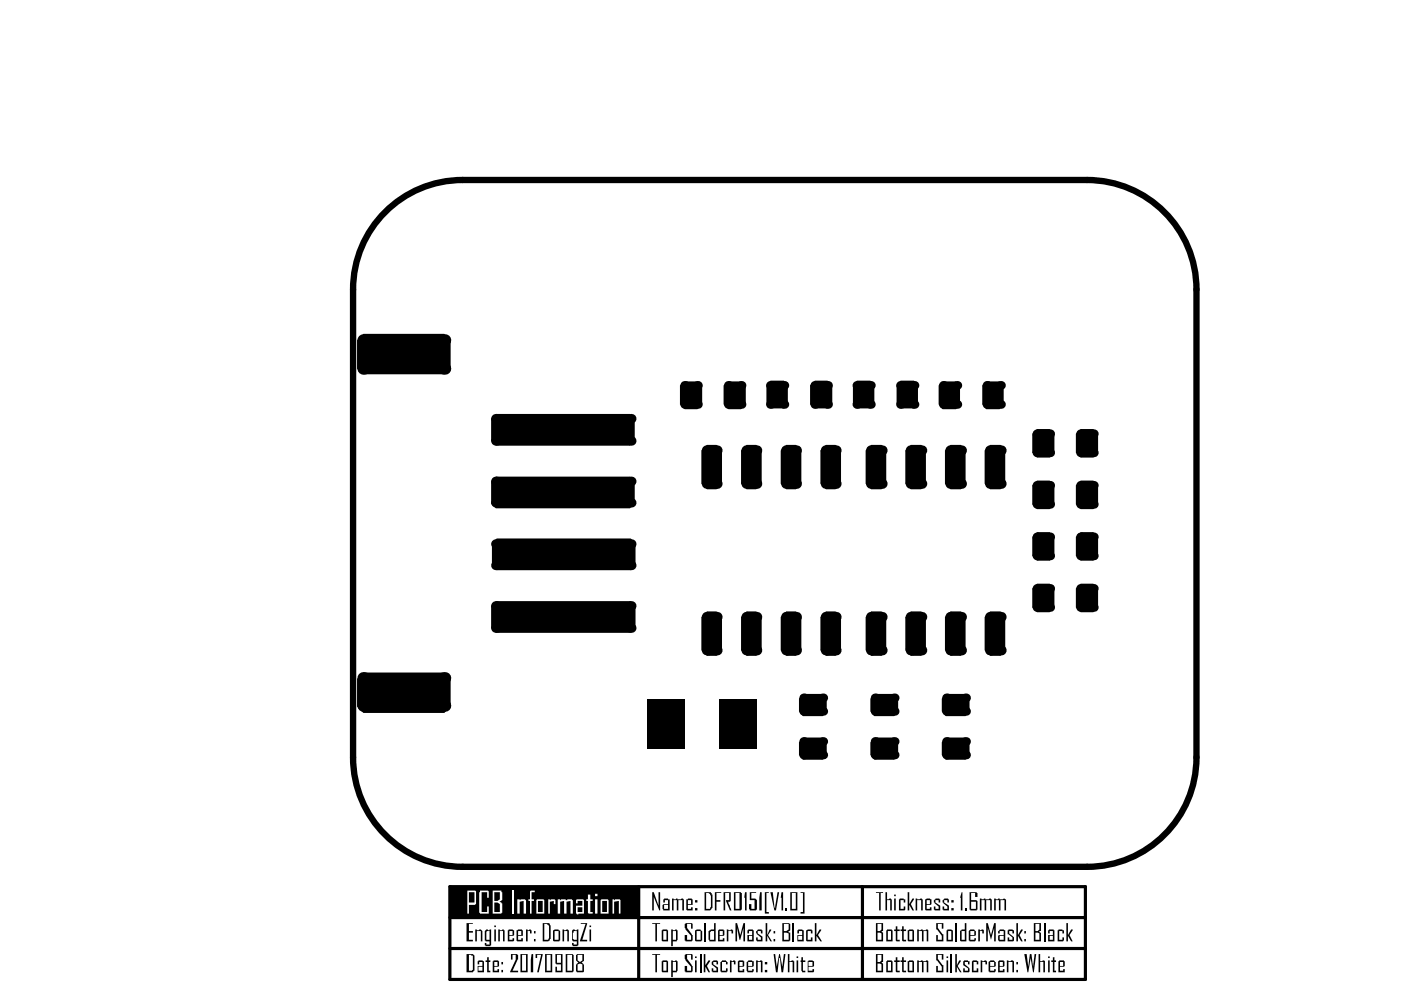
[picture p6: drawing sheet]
<svg xmlns="http://www.w3.org/2000/svg" width="297mm" height="210mm" viewBox="0 0 297 210" stroke-linecap="round" stroke-linejoin="round" font-family="sans-serif">
<path d="M81.7 45a23.1 23.1 0 0 1 16.4-6.8h132.4a23.2 23.2 0 0 1 23.2 23.2v99.2a23.2 23.2 0 0 1-23.2 23.2h-132.4a23.2 23.2 0 0 1-23.2-23.2v-99.2a23.1 23.1 0 0 1 6.8-16.4z" fill="none" stroke="#000" stroke-width="1.3"/>
<path d="M95.4 188h134.7v19.7h-134.7zM95.4 194.5h134.7M135.4 188v19.7M182.9 188v19.7M95.4 201.1h134.7" fill="none" stroke="#000" stroke-width=".67"/>
<g fill="#000">
<path d="M98.9 195.7h1.4v.2h-.9v1.5h.9v.3h-.9v1.6h.9v.3h-1.4zM100.8 197.1h.3v.1l.8-.1 .4 .3v2.2h-.4v-2.2h-.8v2.2h-.3zM105.6 197.1h.4v.1l.8-.1v.1h.2v2.4h-.3v-2.2h-.7v2.2h-.4zM111.5 197.1h.4v.1l.6-.1v.1h.2v.7h-.3v-.5h-.5v2.2h-.4zM119.3 197.1h.3v.1l.8-.1v.1h.2v2.4h-.3v-2.2h-.7v2.2h-.3zM123.1 195.7h1.4l-1 3.6h1v.3h-1.5l1.1-3.7h-1zM138.3 189.2h.3l1 2.8v-2.8h.4v3.8h-.2l-1.2-2.8v2.8h-.3zM138.3 195.7h1.7v.2h-.7v3.7h-.4v-3.7h-.6zM142.5 190.5h.3v.2h.5v-.2h.2a1.1 1.1 0 0 0 1.2 0l.3 .2v2.3h-.3v-2.2h-.9v2.2h-.3v-2.2h-.7v2.2h-.3zM145.2 195.9h.1v-.2h1.4l.2 .2v1h-.4v-1h-.8v.8l1 1.5h.2v1.2h-.2v.2h-1.4v-.2h-.1v-1.2h.5v1.1h.8v-.9l-1.3-1.7zM151.6 189.2h1.3v.1h-1v1.5h.8v.4h-.8v1.8h-.3zM153.4 189.2h1.5v1.8l-.1 .2h-.4v.3l.7 1.5h-.3l-.9-2v-.2h.7v-1.5h-.8v3.7h-.4z"/>
<path d="M154.1 197.1h.3v.1l.9-.1v.1h.1v.7h-.3v-.5h-.7v2.2h-.3zM155.9 195.7h.4l.6 2.7 .7-2.7h.4v3.9h-.4v-2.9l-.7 2.6h-.1l-.5-2.6v2.9h-.4zM158 189.2h.3v3.8h-.3v-2.7h-.2zM159 189.2h1.3v.1h-1v1.2h.8l.4 .3v2.1h-.2v.1h-1.3l-.2-.3v-1h.5v1h.7v-1.9h-1zM161.2 189.2h.3v3.8h-.5v-2.7zM160.3 197.4h.2l.1-.3h.9v.1h.2v.7h-.4v-.5h-.7v.5l1.1 .7v1h-1.2v-.2h-.2v-.6h.3v.5h.7v-.5l-.8-.7v-.2h-.2zM162.2 189.2h.8v.1h-.5v4.1h.5v.3h-.8zM162.3 195.7h.4v2.5l.5-1.1h.3l-.7 1.1 .9 1.4h-.4l-.6-1.2v1.2h-.4zM163.3 189.2h.5l.4 3.2 .2 .1 .5-3.3h.3l-.7 3.8h-.3zM165.7 189.2h.3v3.8h-.3v-2.7h-.2zM166.5 192.5h.4v.5h-.4zM169.7 189.2h.9v4.5h-.9v-.3h.5v-4.1h-.5z"/>
<path d="M170.9 197.2l.3-.1h.9v.1h.2v.7h-.4v-.5h-.7v1.9h.7v-.5h.4v.8a1.52 1.52 0 0 1-1.4-.2zM172.8 195.7h.3v2.5l.7-1.1h.3l-.7 1.1 .9 1.4h-.4l-.8-1.2v1.2h-.3zM185.7 189.2h1.5v.1h-.5v3.7h-.3v-3.7h-.7zM187.7 189.2h.4v1.5h.3l.2-.2h.3v.2h.2v2.3h-.4v-2.2h-.6v2.2h-.4zM190.6 190.7h.2v-.2h.8v.2h.3v.7h-.3v-.6h-.7v1.9h.7v-.5h.3v.7a1.52 1.52 0 0 1-1.3 .1zM192.4 189.2h.4v2.5l.7-1.2h.3l-.7 1.2 .7 1.3h-.3l-.7-1.1v1.1h-.4zM194.1 190.5h.4v.2l1-.2v.2h.1v2.3h-.3v-2.2h-.8v2.2h-.4zM198 190.8l.3-.1v-.2h.9v.2h.1v.7h-.3v-.6h-.7v.6l1 .6v1h-1.1v-.1h-.2v-.7h.3v.5h.7v-.5l-.8-.7v-.1h-.2zM199.8 190.8h.2l.2-.3h.8v.2h.2v.7h-.3v-.6h-.7v.6l1 .6v1h-1.2v-.1h-.2v-.7h.4v.5h.7v-.5l-.9-.7v-.1h-.2zM203.9 189.2h.2v3.8h-.4v-2.7h-.2zM204.7 192.5h.4v.5h-.4zM207.8 190.5h.3v.2h.5v-.2h.2a1.1 1.1 0 0 0 1.1 0l.4 .2v2.3h-.4v-2.2h-.8v2.2h-.3v-2.2h-.7v2.2h-.3z"/>
<path d="M210.8 190.5h.3v.2h.5v-.2h.2a1.1 1.1 0 0 0 1.2 0l.3 .2v2.3h-.3v-2.2h-.9v2.2h-.3v-2.2h-.7v2.2h-.3zM103.3 203h.3v.6h.4v.4h-.4v1.8h.4v.4h-.7v-2.2h-.3v-.4h.3zM108.3 202.3h1.4v.2h.1v1h-.1l-1 2.3h1.1v.4h-1.6l1.1-2.7v-1h-.6v1h-.4zM112.7 202.3h.3v3.9h-.5v-2.7zM113.5 202.3h1.6l-.9 3.9h-.3l.8-3.7h-.8v.6h-.4zM138.3 202.3h1.7v.2h-.7v3.7h-.4v-3.7h-.6zM145.2 202.5h.1v-.2h1.4l.2 .2v1h-.4v-1h-.8v.8l1 1.5h.2v1.2h-.2v.2h-1.4v-.2h-.1v-1.2h.5v1h.8v-.8l-1.2-1.4-.1-.3zM149.2 202.3h.3v2.3l.7-1h.4l-.7 1.2 .7 1.4h-.4l-.7-1.2v1.2h-.3zM150.9 204l.3-.2v-.2h.9v.2h.1v.7h-.3v-.5h-.7v.5l1 .6v1.1h-1.1v-.2h-.2v-.7h.3v.5h.7v-.5l-1-.8zM152.7 204l.4-.2v-.2h.8l.2 .4h.2v.5h-.4v-.5h-.8v1.8h.8v-.5h.4v.7h-.2v.2h-1.2v-.2h-.2zM154.8 203.6h.3v.2l.7-.2 .1 .2v.7h-.3v-.5h-.5v2.2h-.3zM160.3 203.6h.3v.2l.9-.2 .2 .2v2.4h-.4v-2.2h-.7v2.2h-.3z"/>
<path d="M164 202.3h.4l.3 3 .5-3h.2l.5 3 .3-3h.3l-.5 3.9h-.3l-.3-3.2v.1h-.2l-.3 3.1h-.4zM167 202.3h.4v1.5h.3l.2-.2h.3v.2h.2v2.4h-.3v-2.2h-.7v2.2h-.4zM169.9 203h.3v.6h.5v.4h-.5v1.8h.5v.4h-.6l-.2-.4v-1.8h-.2v-.4h.2zM189.9 203h.4v.6h.5v.4h-.5v1.8h.5v.4h-.7l-.2-.2v-2h-.3v-.4h.3zM191.3 203h.3v.6h.5v.4h-.5v1.8h.5v.4h-.7l-.1-.2v-2h-.4v-.4h.4zM194.5 203.6h.3v.2l.7-.2a.84 .84 0 0 0 1 0l.3 .2v2.4h-.3v-2.2h-.7v2.2h-.3v-2.2h-.7v2.2h-.3zM198.5 202.3h1.5v1.2h-.3v-1h-.9v.8l1 1.3h.2v1.6h-1.5v-1.4h.3v1h.9v-.8l-1-1.4h-.2zM202.5 202.3h.4v2.3l.5-1h.3l-.7 1.2 .9 1.4h-.4l-.6-1.2v1.2h-.4zM204.2 203.8h.2v-.2h.8v.2h.4v.7h-.4v-.5h-.6v.5l.8 .6v.2h.2v.7a1.52 1.52 0 0 1-1.4 .2v-.9h.4v.5h.6v-.5l-1-.7zM206.1 203.8h.1v-.2h.9l.3 .2v.7h-.3v-.5h-.7v1.8h.7v-.5h.3v.9h-1.3zM207.9 203.6h.4v.2l.8-.2v.2h.2v.7h-.4v-.5h-.6v2.2h-.4zM213.5 203.6h.3v.2l1-.2v.2h.2v2.4h-.4v-2.2h-.8v2.2h-.3z"/>
<path d="M217.2 202.3h.5l.3 3 .3-3h.4l.3 3 .4-3h.3l-.5 3.9h-.2l-.5-3.2-.5 3.2h-.2zM220.2 202.3h.3v1.5h.5v-.2h.4l.1 .2v2.4h-.3v-2.2h-.7v2.2h-.3zM223.2 203h.4v.6h.3v.4h-.3v1.8h.3v.4h-.7v-2.2h-.3v-.4h.3z"/>
<path d="M104.8 196.2h.3v.4h-.3zM104.8 197.1h.3v2.5h-.3z"/>
<path d="M107.7 197.2h.1v-.1h.9l.3 .1v1l-.2 .2h-.8v.9h.7v-.4h.3v.5a1.52 1.52 0 0 1-1.3 .2zM108 197.4v.8h.7v-.8z"/>
<path d="M109.5 197.2l.3-.1h.9v.1h.2v1.2h-1.1v.9h.7v-.4h.4v.7h-1.2l-.2-.2zM109.8 197.4v.8h.7v-.8z"/>
<path d="M113.2 197.4h.3v.5h-.3zM113.2 199.1h.3v.5h-.3z"/>
<path d="M115.1 195.7h1.3l.3 .5v2.9h-.1v.3h-.2a1.52 1.52 0 0 1-1.3 .2zM115.4 195.9v3.4h.8l.2-.4v-2.7l-.5-.3z"/>
<path d="M117.2 197.2l.4-.1h.8v.1l.4 .2v2h-.2v.2a1.52 1.52 0 0 1-1.4-.2zM117.6 197.4v1.9h.8v-1.9z"/>
<path d="M125 196.2h.3v.4h-.3zM125 197.1h.3v2.5h-.3z"/>
<path d="M140.3 197.2h.2v-.1h1v.1h.1v2.4a1.52 1.52 0 0 1-1.3-.2zM140.6 197.4v1.9h.7v-1.9z"/>
<path d="M140.6 190.7h.2v-.2h.8v.2h.4v2.3h-1.4l-.1-.3v-.8h.1v-.2h1v-.9h-.6v.6h-.4zM140.8 191.9v.8h.8v-.8z"/>
<path d="M142.3 197.1h.4v.1l.8-.1v.1h.2v2.1l-.2 .3h-.8v1h-.4zM142.7 197.4v1.9h.6v-1.9z"/>
<path d="M145.5 190.7h.3v-.2h.9v.2h.2v1.2h-1.1v.8h.7v-.3h.4v.6h-1.2l-.2-.1zM145.8 190.8v.9h.7v-.9z"/>
<path d="M147.4 190.8h.5v.6h-.5zM147.4 192.5h.5v.5h-.5z"/>
<path d="M147.4 197.2l.3-.1h.8l.2 .3h.2v2h-.2v.2a1.52 1.52 0 0 1-1.3-.2zM147.7 197.4v1.9h.8v-1.9z"/>
<path d="M149.4 189.2h1.3v.1h.2v.4h.2v2.8h-.2l-.2 .4a1.52 1.52 0 0 1-1.3 .1zM149.7 189.3v3.4h.9v-.3h.1v-2.6h-.1v-.3l-.4-.2z"/>
<path d="M151.4 195.7h.3v3.9h-1.3v-.3h-.2v-1.9l.5-.3h.7zM150.6 197.6v1.7h.8v-1.9h-.7v.2z"/>
<path d="M152.2 197.2h.2v-.1h1v.1h.2v1l-.2 .2h-.8v.9h.6v-.4h.4v.7h-1.4zM152.6 197.4v.8h.6v-.8z"/>
<path d="M155.6 189.2h1.5v.1h.2v3.6h-.2v.1h-1.5zM155.9 189.3v3.4h.9v-3.4z"/>
<path d="M158.5 197.2h.1v-.1h1v.1h.2v2.4h-1.3v-1.4h1v-.8h-.7v.5h-.3zM158.8 198.4v.9h.7v-.9z"/>
<path d="M164 197.4h.4v.5h-.4zM164 199.1h.4v.5h-.4z"/>
<path d="M165.9 195.7h1.5v.2h.1v1.3l-.5 .4 .5 .1v1.7h-.1v.2h-1.5zM166.2 195.9v1.5h.5l.5-.3v-1.2zM166.2 197.7v1.6h1v-1.4z"/>
<path d="M167.5 189.2h1.6v3.8h-1.6zM167.9 189.3v3.4h.8v-3.4z"/>
<path d="M169.1 197.2h.1v-.1h.9l.3 .1v2.4h-1.3v-1.4h1v-.8h-.7v.5h-.3zM169.2 198.4v.9h.9v-.9z"/>
<path d="M189.6 189.7h.3v.3h-.3zM189.6 190.5h.3v2.5h-.3z"/>
<path d="M196.1 190.7l.4-.2h.7l.3 .2v1l-.2 .2h-.8v.8h.7v-.3h.3v.6h-1.2l-.2-.1zM196.5 190.8v.9h.7v-.9z"/>
<path d="M201.7 190.8h.5v.6h-.5zM201.7 192.5h.5v.5h-.5z"/>
<path d="M205.6 189.2h1.5v.1h.1v.9h-.5v-.9h-.8v1.5h1.2v.2h.1v1.9h-.1v.1h-1.4v-.1h-.1zM205.9 191.2v1.5h1v-1.5z"/>
<path d="M98.9 202.3h1.4l.3 .3v2.9a.59 .59 0 0 1-.7 .7h-1zM99.4 202.5v3.3h.7v-.2h.2v-3z"/>
<path d="M101.3 203.8h.1v-.2h.9l.3 .2v2.4h-1.3v-1.4h1v-.8h-.7v.5h-.3zM101.4 205v.8h.9v-.8z"/>
<path d="M102.8 197.4l.3-.3h.4v.1l.6-.1v3.3h-.1v.2h-1v-.2h-.2v-.5h.3v.4h.7v-.7h-.8v-.2h-.2zM103.1 197.6v1.7h.7v-1.9h-.5z"/>
<path d="M104.5 203.8h.1v-.2h1v.2h.2v1l-.2 .2h-.8v.8h.7v-.3h.3v.7h-1.3zM104.8 204v.8h.7v-.8z"/>
<path d="M106.3 204h.4v.5h-.4zM106.3 205.6h.4v.6h-.4z"/>
<path d="M110.4 202.3h1.5v3.9h-1.5zM110.7 202.5v3.3h.8v-3.3z"/>
<path d="M115.6 202.3h1.5v3.9h-1.5zM115.9 202.5v3.3h.8v-3.3z"/>
<path d="M117.8 202.3h1.5v3.9h-1.5v-1.2h.3v.8h.8v-1.3h-1v-.2h-.1zM118.1 202.5v1.6h.8v-1.6z"/>
<path d="M119.9 202.3h1.6v.2h.1v3.5h-.1v.2h-1.6zM120.3 202.5v3.3h1v-3.3z"/>
<path d="M121.3 197.2h.2v-.1h.3l.2 .1 .6-.1v3.3h-.1v.2h-1v-.2h-.2v-.5h.3v.4h.7v-.7h-.8v-.2h-.2zM121.6 197.4v.3h-.1v1.4h.1v.2h.7v-1.9z"/>
<path d="M122.1 202.5h.2v-.2h1.5v1.5l-.5 .3 .5 .4v1.5l-.2 .2h-1.3v-.2h-.2v-1.5l.5-.4-.5-.5zM122.5 202.5v1.1l.5 .4 .5-.4v-1.1zM122.5 204.5v1.3h1v-1.3l-.5-.2z"/>
<path d="M140.3 203.8h.2v-.2h1v.2h.1v2.4a1.52 1.52 0 0 1-1.3-.2zM140.6 204v1.8h.7v-1.8z"/>
<path d="M142.3 203.6h.4v.2l.8-.2v.2h.2v2l-.2 .4h-.8v1h-.4zM142.7 204v1.8h.6v-1.8z"/>
<path d="M147.4 202.8h.3v.3h-.3zM147.4 203.6h.3v2.6h-.3z"/>
<path d="M156.4 203.8h.2v-.2h1v.2h.2v1l-.2 .2h-.8v.8h.7v-.3h.3v.7h-1.2l-.2-.2zM156.8 204v.8h.7v-.8z"/>
<path d="M158.3 204h.2l.1-.4h.9v.2h.3v1l-.2 .2h-1v.8h.9v-.3h.3v.5h-.2v.2h-1.1l-.2-.4zM158.6 204v.8h.9v-.8z"/>
<path d="M162.2 204h.5v.5h-.5zM162.2 205.6h.5v.6h-.5z"/>
<path d="M168.9 202.8h.3v.3h-.3zM168.9 203.6h.3v2.6h-.3z"/>
<path d="M171.2 203.8h.2v-.2h.9l.3 .2v1l-.2 .2h-1v.8h.9v-.3h.3v.5a1.52 1.52 0 0 1-1.4 .2zM171.4 204v.8h.9v-.8z"/>
<path d="M185.7 202.3h1.5v1.7l-.3 .1 .3 .2v1.9h-1.5zM186.1 202.5v1.5h.5l.3-.4v-1.1zM186.1 204.3v1.5h.8v-1.3z"/>
<path d="M187.9 203.8h.2v-.2h1v.2h.1v2.4h-1.3zM188.2 204v1.8h.7v-1.8z"/>
<path d="M192.4 203.8l.4-.2h.8v.2h.2v2.4a1.52 1.52 0 0 1-1.4-.2zM192.8 204v1.8h.7v-1.8z"/>
<path d="M200.7 202.8h.3v.3h-.3zM200.7 203.6h.3v2.6h-.3z"/>
<path d="M209.6 204l.3-.2v-.2h.9v.2l.3 .2v.8l-.2 .2h-1v.8h.9v-.3h.3v.5h-.2v.2h-1.1v-.2h-.2zM209.9 204v.8h.9v-.8z"/>
<path d="M211.6 203.8h.2v-.2h1v.2h.2v1l-.2 .2h-.8v.8h.6v-.3h.4v.7h-1.4zM212 204v.8h.6v-.8z"/>
<path d="M215.5 204h.3v.5h-.3zM215.5 205.6h.3v.6h-.3z"/>
<path d="M222.2 202.8h.4v.3h-.4zM222.2 203.6h.4v2.6h-.4z"/>
<path d="M224.4 203.8h.2v-.2h1v.2h.2v1l-.2 .2h-.9v.8h.7v-.3h.4v.7h-1.4zM224.7 204v.8h.7v-.8z"/>
</g>
<path d="M149.5 195.7v3.9M168.2 195.7v3.9M148.5 202.3v3.9M201.7 202.3v3.9" fill="none" stroke="#000" stroke-width=".34"/>
<path d="M95.4 188.2h39.8v6.3h-39.8z" fill-rule="evenodd" fill="#000"/>
<g fill="#fff">
<path d="M101.8 188.8h1.7l.1 .2v1.3h-.3v-1.1h-1.2v4.2h1.2v-1.2h.3v1.5h-1.8v-.2h-.2v-4.3h.2z"/>
<path d="M108.5 188.8h.3v4.9h-.3z"/>
<path d="M109.7 190.7h.5v.1h.2v-.1a.87 .87 0 0 1 1.1 .3v2.7h-.5v-2.7l-.8 .2v2.5h-.5z"/>
<path d="M112.4 189l.1-.2h.9v.4h-.7v1.5h.5v.3h-.5v2.7h-.3v-2.7h-.4v-.3h.4z"/>
<path d="M116.2 190.7h.4v.1a1.1 1.1 0 0 1 1.2 0v.9h-.4v-.7l-.8 .2v2.5h-.4z"/>
<path d="M118.3 190.7h.5v.1h.1v-.1h1v.1h.4v-.1h.1a.75 .75 0 0 1 1.1 .3v2.7h-.5v-2.7l-.9 .2v2.5h-.5v-2.7l-.8 .2v2.5h-.5z"/>
<path d="M124.7 189.7h.5v1h.5v.3h-.5v2.4h.5v.3h-.9l-.1-.2v-2.5h-.4v-.3h.4z"/>
<path d="M129.9 190.7h.3v.1h.2v-.1h1l.1 .1v2.9h-.3v-2.7l-1 .2v2.5h-.3z"/>
<path d="M99.1 188.8h1.7l.1 .2v2.7h-.1v.2h-1.4v1.8h-.3zM99.4 189.2v2.2h1.2v-2.2z"/>
<path d="M104.5 188.8h1.8v.4h.2v1.6l-.7 .4 .7 .3v2h-.2v.2h-1.8zM104.8 189.2v1.8h.7l.5-.3v-1.5zM104.8 191.4v2h1.2v-1.7l-.5-.3z"/>
<path d="M113.7 190.8l.2-.1h1.3l.2 .1v2.9h-1.7zM114.1 191v2.4h1v-2.4z"/>
<path d="M122.1 190.8l.2-.1h1.3l.2 .1v2.9h-1.2v.2h-.3v-.2h-.2v-1.7h1.4v-1h-1v.5h-.4zM122.5 192.4v1h1v-1z"/>
<path d="M126.2 189.5h.5v.5h-.5zM126.2 190.7h.5v3h-.5z"/>
<path d="M127.3 190.8l.2-.1h1.4l.1 .1v2.9h-1.7zM127.7 191v2.4h1v-2.4z"/>
</g>
<g fill="#000">
<path d="M189.9 196.4h.4v.7h.5v.3h-.5v1.9h.5v.3h-.7l-.2-.2v-2h-.3v-.3h.3zM191.3 196.4h.3v.7h.5v.3h-.5v1.9h.5v.3h-.7l-.1-.2v-2h-.4v-.3h.4zM194.5 197.1h.3v.1l.7-.1a.84 .84 0 0 0 1 0l.3 .1v2.4h-.3v-2.2h-.7v2.2h-.3v-2.2h-.7v2.2h-.3zM198.5 195.7h1.5v1.2h-.3v-1h-.9v.8l1 1.4h.2v1.5h-1.5v-1.4h.3v1.1h.9v-.9l-1-1.3h-.2zM207.4 197.1h.4v.1l.6-.1 .2 .1v.7h-.3v-.5h-.5v2.2h-.4zM209.1 195.7h.3l.7 2.7 .7-2.7h.3v3.9h-.3v-2.9l-.7 2.6-.7-2.6v2.9h-.3zM213.6 197.2h.2v-.1h.8l.4 .1v.7h-.4v-.5h-.6v.5l1 .9v.6l-.2 .2h-1.2v-.8h.4v.5h.6v-.5l-1-.7zM215.5 195.7h.3v2.5l.7-1.1h.3l-.6 1.1 .6 1.4h-.3l-.7-1.2v1.2h-.3zM224.2 197.2h.2v-.1h.8v.1h.4v.7h-.4v-.5h-.6v1.9h.6v-.5h.4v.6h-.2v.2h-1.2zM226.1 195.7h.3v2.5l.7-1.1h.3l-.6 1.1 .6 1.4h-.3l-.7-1.2v1.2h-.3z"/>
<path d="M185.7 195.7h1.5v1.7l-.3 .2 .3 .1v1.9h-1.5zM186.1 195.9v1.5h.5l.3-.3v-1.2zM186.1 197.7v1.6h.8v-1.4z"/>
<path d="M187.9 197.2h.2v-.1h1v.1h.1v2.4h-1.3zM188.2 197.4v1.9h.7v-1.9z"/>
<path d="M192.4 197.2l.4-.1h.8v.1h.2v2.4a1.52 1.52 0 0 1-1.4-.2zM192.8 197.4v1.9h.7v-1.9z"/>
<path d="M200.7 197.2h.2v-.1h.8l.3 .1v2.4h-1.3zM201 197.4v1.9h.7v-1.9z"/>
<path d="M204.6 195.7h.3v3.9h-1.2l-.2-.2v-2l.4-.2v-.1h.7zM203.9 197.4v1.9h.7v-1.9z"/>
<path d="M205.4 197.4l.3-.3h.9l.1 .3h.2v.8l-.2 .2h-1v.9h.9v-.4h.3v.5h-.2v.2h-1.1v-.2h-.2zM205.7 197.4v.8h.9v-.8z"/>
<path d="M211.6 197.4h.2l.2-.3h.8l.3 .1v2.4h-.5a.75 .75 0 0 1-1-.3v-.9l.2-.2h1v-.8h-.8v.5h-.4zM212 198.4v.9h.8v-.9z"/>
<path d="M217.2 197.4h.3v.5h-.3zM217.2 199.1h.3v.5h-.3z"/>
<path d="M219.2 195.7h1.5v1.7h-.3v.2l.3 .1v1.9h-1.5zM219.5 195.9v1.5h.5l.4-.3v-1.2zM219.5 197.7v1.6h.9v-1.4z"/>
<path d="M222.2 197.2h.2v-.1h1v.1h.2v2.4h-1.4v-1.4h1v-.8h-.6v.5h-.4zM222.6 198.4v.9h.6v-.9z"/>
<circle cx="77" cy="78.2" r="1.26"/>
<circle cx="77" cy="72.1" r="1.26"/>
<circle cx="94.2" cy="78.2" r="1.26"/>
<circle cx="94.2" cy="72.1" r="1.26"/>
<circle cx="105.1" cy="93.5" r="1.01"/>
<circle cx="105.1" cy="88.8" r="1.01"/>
<circle cx="133.7" cy="93.5" r="1.01"/>
<circle cx="133.7" cy="88.8" r="1.01"/>
<circle cx="145.2" cy="85.8" r=".93"/>
<circle cx="145.2" cy="81.7" r=".93"/>
<circle cx="147.9" cy="85.8" r=".93"/>
<circle cx="147.9" cy="81.7" r=".93"/>
<circle cx="149.9" cy="95.5" r="1.09"/>
<circle cx="151.9" cy="95.5" r="1.09"/>
<circle cx="154.4" cy="85.8" r=".93"/>
<circle cx="154.4" cy="81.7" r=".93"/>
<circle cx="157.1" cy="85.8" r=".93"/>
<circle cx="157.1" cy="81.7" r=".93"/>
<circle cx="158.3" cy="95.5" r="1.09"/>
<circle cx="160.3" cy="95.5" r="1.09"/>
<circle cx="163.3" cy="85.8" r=".93"/>
<circle cx="163.3" cy="81.7" r=".93"/>
<circle cx="166.2" cy="85.8" r=".93"/>
<circle cx="166.2" cy="81.7" r=".93"/>
<circle cx="166.7" cy="95.5" r="1.09"/>
<circle cx="168.7" cy="95.5" r="1.09"/>
<circle cx="172.8" cy="81.7" r=".93"/>
<circle cx="172.8" cy="85.8" r=".93"/>
<circle cx="175.1" cy="95.5" r="1.09"/>
<circle cx="175.5" cy="85.8" r=".93"/>
<circle cx="175.5" cy="81.7" r=".93"/>
<circle cx="177.1" cy="95.5" r="1.09"/>
<circle cx="181.7" cy="81.7" r=".93"/>
<circle cx="181.7" cy="85.8" r=".93"/>
<circle cx="184.5" cy="81.7" r=".93"/>
<circle cx="184.5" cy="85.8" r=".93"/>
<circle cx="184.7" cy="95.5" r="1.09"/>
<circle cx="186.9" cy="95.5" r="1.09"/>
<circle cx="190.9" cy="85.8" r=".93"/>
<circle cx="190.9" cy="81.7" r=".93"/>
<circle cx="193.1" cy="95.5" r="1.09"/>
<circle cx="193.8" cy="81.7" r=".93"/>
<circle cx="193.8" cy="85.8" r=".93"/>
<circle cx="195.3" cy="95.5" r="1.09"/>
<circle cx="200" cy="85.8" r=".93"/>
<circle cx="200" cy="81.7" r=".93"/>
<circle cx="201.5" cy="95.5" r="1.09"/>
<circle cx="202.9" cy="85.8" r=".93"/>
<circle cx="202.9" cy="81.7" r=".93"/>
<circle cx="203.7" cy="95.5" r="1.09"/>
<circle cx="209.3" cy="85.8" r=".93"/>
<circle cx="209.3" cy="81.7" r=".93"/>
<circle cx="209.9" cy="95.5" r="1.09"/>
<circle cx="212.1" cy="85.8" r=".93"/>
<circle cx="212.1" cy="95.5" r="1.09"/>
<circle cx="212.1" cy="81.7" r=".93"/>
<circle cx="219.9" cy="96" r=".93"/>
<circle cx="219.9" cy="92" r=".93"/>
<circle cx="222.6" cy="96" r=".93"/>
<circle cx="222.6" cy="92" r=".93"/>
<circle cx="229.1" cy="96" r=".93"/>
<circle cx="229.1" cy="92" r=".93"/>
<circle cx="231.8" cy="96" r=".93"/>
<circle cx="231.8" cy="92" r=".93"/>
<circle cx="105.1" cy="119.9" r="1.01"/>
<circle cx="105.1" cy="115.3" r="1.01"/>
<circle cx="105.1" cy="102.1" r="1.01"/>
<circle cx="105.1" cy="106.6" r="1.01"/>
<circle cx="133.7" cy="115.3" r="1.01"/>
<circle cx="133.7" cy="119.9" r="1.01"/>
<circle cx="133.7" cy="102.1" r="1.01"/>
<circle cx="133.7" cy="106.6" r="1.01"/>
<circle cx="149.9" cy="102.6" r="1.09"/>
<circle cx="151.9" cy="102.6" r="1.09"/>
<circle cx="158.3" cy="102.6" r="1.09"/>
<circle cx="160.3" cy="102.6" r="1.09"/>
<circle cx="166.7" cy="102.6" r="1.09"/>
<circle cx="168.7" cy="102.6" r="1.09"/>
<circle cx="175.1" cy="102.6" r="1.09"/>
<circle cx="177.1" cy="102.6" r="1.09"/>
<circle cx="184.7" cy="102.6" r="1.09"/>
<circle cx="186.9" cy="102.6" r="1.09"/>
<circle cx="193.1" cy="102.6" r="1.09"/>
<circle cx="195.3" cy="102.6" r="1.09"/>
<circle cx="201.5" cy="102.6" r="1.09"/>
<circle cx="203.7" cy="102.6" r="1.09"/>
<circle cx="209.9" cy="102.6" r="1.09"/>
<circle cx="212.1" cy="102.6" r="1.09"/>
<circle cx="219.9" cy="117.9" r=".93"/>
<circle cx="219.9" cy="113.8" r=".93"/>
<circle cx="219.9" cy="106.9" r=".93"/>
<circle cx="219.9" cy="102.9" r=".93"/>
<circle cx="222.6" cy="113.8" r=".93"/>
<circle cx="222.6" cy="117.9" r=".93"/>
<circle cx="222.6" cy="106.9" r=".93"/>
<circle cx="222.6" cy="102.9" r=".93"/>
<circle cx="229.1" cy="117.9" r=".93"/>
<circle cx="229.1" cy="106.9" r=".93"/>
<circle cx="229.1" cy="113.8" r=".93"/>
<circle cx="229.1" cy="102.9" r=".93"/>
<circle cx="231.8" cy="106.9" r=".93"/>
<circle cx="231.8" cy="113.8" r=".93"/>
<circle cx="231.8" cy="117.9" r=".93"/>
<circle cx="231.8" cy="102.9" r=".93"/>
<circle cx="105.1" cy="128.5" r="1.01"/>
<circle cx="105.1" cy="133.2" r="1.01"/>
<circle cx="133.7" cy="133.2" r="1.01"/>
<circle cx="133.7" cy="128.5" r="1.01"/>
<circle cx="149.9" cy="130.8" r="1.09"/>
<circle cx="149.9" cy="137.9" r="1.09"/>
<circle cx="151.9" cy="130.8" r="1.09"/>
<circle cx="151.9" cy="137.9" r="1.09"/>
<circle cx="158.3" cy="130.8" r="1.09"/>
<circle cx="158.3" cy="137.9" r="1.09"/>
<circle cx="160.3" cy="130.8" r="1.09"/>
<circle cx="160.3" cy="137.9" r="1.09"/>
<circle cx="166.7" cy="130.8" r="1.09"/>
<circle cx="166.7" cy="137.9" r="1.09"/>
<circle cx="168.7" cy="130.8" r="1.09"/>
<circle cx="168.7" cy="137.9" r="1.09"/>
<circle cx="175.1" cy="130.8" r="1.09"/>
<circle cx="175.1" cy="137.9" r="1.09"/>
<circle cx="177.1" cy="130.8" r="1.09"/>
<circle cx="177.1" cy="137.9" r="1.09"/>
<circle cx="184.7" cy="137.9" r="1.09"/>
<circle cx="184.7" cy="130.8" r="1.09"/>
<circle cx="186.9" cy="130.8" r="1.09"/>
<circle cx="186.9" cy="137.9" r="1.09"/>
<circle cx="193.1" cy="130.8" r="1.09"/>
<circle cx="193.1" cy="137.9" r="1.09"/>
<circle cx="195.3" cy="137.9" r="1.09"/>
<circle cx="195.3" cy="130.8" r="1.09"/>
<circle cx="201.5" cy="137.9" r="1.09"/>
<circle cx="201.5" cy="130.8" r="1.09"/>
<circle cx="203.7" cy="130.8" r="1.09"/>
<circle cx="203.7" cy="137.9" r="1.09"/>
<circle cx="209.9" cy="130.8" r="1.09"/>
<circle cx="209.9" cy="137.9" r="1.09"/>
<circle cx="212.1" cy="130.8" r="1.09"/>
<circle cx="212.1" cy="137.9" r="1.09"/>
<circle cx="219.9" cy="124.8" r=".93"/>
<circle cx="219.9" cy="128.8" r=".93"/>
<circle cx="222.6" cy="124.8" r=".93"/>
<circle cx="222.6" cy="128.8" r=".93"/>
<circle cx="229.1" cy="124.8" r=".93"/>
<circle cx="229.1" cy="128.8" r=".93"/>
<circle cx="231.8" cy="124.8" r=".93"/>
<circle cx="231.8" cy="128.8" r=".93"/>
<circle cx="77" cy="143.8" r="1.26"/>
<circle cx="77" cy="149.7" r="1.26"/>
<circle cx="94.2" cy="143.8" r="1.26"/>
<circle cx="94.2" cy="149.7" r="1.26"/>
<circle cx="170.4" cy="157.2" r=".93"/>
<circle cx="170.4" cy="150.8" r=".93"/>
<circle cx="170.4" cy="148" r=".93"/>
<circle cx="174.4" cy="157.2" r=".93"/>
<circle cx="174.4" cy="150.8" r=".93"/>
<circle cx="174.4" cy="148" r=".93"/>
<circle cx="185.5" cy="148" r=".93"/>
<circle cx="185.5" cy="157.2" r=".93"/>
<circle cx="185.5" cy="150.8" r=".93"/>
<circle cx="189.6" cy="150.8" r=".93"/>
<circle cx="189.6" cy="157.2" r=".93"/>
<circle cx="189.6" cy="148" r=".93"/>
<circle cx="200.7" cy="157.2" r=".93"/>
<circle cx="200.7" cy="150.8" r=".93"/>
<circle cx="200.7" cy="148" r=".93"/>
<circle cx="204.7" cy="157.2" r=".93"/>
<circle cx="204.7" cy="148" r=".93"/>
<circle cx="204.7" cy="150.8" r=".93"/>
<circle cx="170.4" cy="160.1" r=".93"/>
<circle cx="174.4" cy="160.1" r=".93"/>
<circle cx="185.5" cy="160.1" r=".93"/>
<circle cx="189.6" cy="160.1" r=".93"/>
<circle cx="200.7" cy="160.1" r=".93"/>
<circle cx="204.7" cy="160.1" r=".93"/>
</g>
<path d="M202.7 195.7v3.9M221.5 195.7v3.9" fill="none" stroke="#000" stroke-width=".34"/>
<g fill="#000">
<path d="M75.7 72.1l1.3-1.3h17.2l1.3 1.3v6.1l-1.3 1.2h-17.2l-1.3-1.2z" fill-rule="evenodd"/>
<path d="M104.1 88.8l1-1h28.5l1 1v4.7l-1 1h-28.5l-1-1z" fill-rule="evenodd"/>
<path d="M144.2 81.7l1-.8h2.7l1 .8v4.1l-1 1h-2.7l-1-1z" fill-rule="evenodd"/>
<path d="M148.7 95.5l1.2-1.2h2l1.2 1.2v7.1l-1.2 1.1h-2l-1.2-1.1z" fill-rule="evenodd"/>
<path d="M153.4 81.7l1-.8h2.7l1 .8v4.1l-1 1h-2.7l-1-1z" fill-rule="evenodd"/>
<path d="M157.1 95.5l1.2-1.2h2l1.2 1.2v7.1l-1.2 1.1h-2l-1.2-1.1z" fill-rule="evenodd"/>
<path d="M163.3 80.7h2.9l.8 1v4.1l-.8 .8h-2.9l-.8-.8v-4.1z" fill-rule="evenodd"/>
<path d="M165.5 95.5l1.2-1.2h2l1.2 1.2v7.1l-1.2 1.1h-2l-1.2-1.1z" fill-rule="evenodd"/>
<path d="M171.8 81.7l1-1h2.7l1 1v4.1l-1 .8h-2.7l-1-.8z" fill-rule="evenodd"/>
<path d="M173.9 95.5l1.2-1.2h2l1.2 1.2v7.1l-1.2 1.1h-2l-1.2-1.1z" fill-rule="evenodd"/>
<path d="M181.7 80.7h2.8l.9 1v4.1l-.9 .8h-2.8l-.9-.8v-4.1z" fill-rule="evenodd"/>
<path d="M183.5 95.5l1.2-1.2h2.2l1 1.2v7.1l-1 1.1h-2.2l-1.2-1.1z" fill-rule="evenodd"/>
<path d="M190.9 80.7h2.9l.8 1v4.1l-.8 .8h-2.9l-.8-.8v-4.1z" fill-rule="evenodd"/>
<path d="M191.9 95.5l1.2-1.2h2.2l1 1.2v7.1l-1 1.1h-2.2l-1.2-1.1z" fill-rule="evenodd"/>
<path d="M199 81.7l.8-.8h2.9l.8 .8v4.1l-.8 1h-2.9l-.8-1z" fill-rule="evenodd"/>
<path d="M200.3 95.5l1.2-1.2h2.2l1 1.2v7.1l-1 1.1h-2.2l-1.2-1.1z" fill-rule="evenodd"/>
<path d="M208.3 81.7l.8-.8h2.9l.8 .8v4.1l-.8 1h-2.9l-.8-1z" fill-rule="evenodd"/>
<path d="M208.8 95.5l1.1-1.2h2.2l1 1.2v7.1l-1 1.1h-2.2l-1.1-1.1z" fill-rule="evenodd"/>
<path d="M218.9 92l1-1h2.7l1 1v4l-1 1h-2.7l-1-1z" fill-rule="evenodd"/>
<path d="M228.1 92l1-1h2.7l1 1v4l-1 1h-2.7l-1-1z" fill-rule="evenodd"/>
<path d="M104.1 102.1l1-1h28.5l1 1v4.7l-1 1h-28.5l-1-1z" fill-rule="evenodd"/>
<path d="M104.3 115.2l1-1h28.4l1 1v4.7l-1 1h-28.4l-1-1z" fill-rule="evenodd"/>
<path d="M218.9 113.8l1-1h2.7l1 1v4.1l-1 1h-2.7l-1-1z" fill-rule="evenodd"/>
<path d="M218.9 102.9l1-1h2.7l1 1v4l-1 1h-2.7l-1-1z" fill-rule="evenodd"/>
<path d="M228.1 113.8l1-1h2.7l1 1v4.1l-1 1h-2.7l-1-1z" fill-rule="evenodd"/>
<path d="M228.1 102.9l1-1h2.7l1 1v4l-1 1h-2.7l-1-1z" fill-rule="evenodd"/>
<path d="M104.1 128.5l1-1h28.6l1 1v4.7l-1 1h-28.6l-1-1z" fill-rule="evenodd"/>
<path d="M148.7 130.8l1.2-1.2h2l1.2 1.2v7.1l-1.2 1.2h-2l-1.2-1.2z" fill-rule="evenodd"/>
<path d="M157.1 130.8l1.2-1.2h2l1.2 1.2v7.1l-1.2 1.2h-2l-1.2-1.2z" fill-rule="evenodd"/>
<path d="M165.5 130.8l1.2-1.2h2l1.2 1.2v7.1l-1.2 1.2h-2l-1.2-1.2z" fill-rule="evenodd"/>
<path d="M173.9 130.8l1.2-1.2h2l1.2 1.2v7.1l-1.2 1.2h-2l-1.2-1.2z" fill-rule="evenodd"/>
<path d="M183.5 130.8l1.2-1.2h2.2l1 1.2v7.1l-1 1.2h-2.2l-1.2-1.2z" fill-rule="evenodd"/>
<path d="M191.9 130.8l1.2-1.2h2.2l1 1.2v7.1l-1 1.2h-2.2l-1.2-1.2z" fill-rule="evenodd"/>
<path d="M200.3 130.8l1.2-1.2h2.2l1 1.2v7.1l-1 1.2h-2.2l-1.2-1.2z" fill-rule="evenodd"/>
<path d="M208.8 130.8l1.1-1.2h2.2l1 1.2v7.1l-1 1.2h-2.2l-1.1-1.2z" fill-rule="evenodd"/>
<path d="M218.9 124.8l1-1h2.7l1 1v4l-1 1h-2.7l-1-1z" fill-rule="evenodd"/>
<path d="M228.1 124.8l1-1h2.7l1 1v4l-1 1h-2.7l-1-1z" fill-rule="evenodd"/>
<path d="M75.7 143.9l1.3-1.3h17.2l1.3 1.3v5.9l-1.3 1.4h-17.2l-1.3-1.4z" fill-rule="evenodd"/>
<path d="M137.3 148.1h7.9v10.6h-7.9z" fill-rule="evenodd"/>
<path d="M152.6 148.1h7.9v10.6h-7.9z" fill-rule="evenodd"/>
<path d="M170.2 156.4h4.2l.9 1v2.7l-.9 1h-4.2l-.8-1v-2.7z" fill-rule="evenodd"/>
<path d="M170.2 147.1h4.2l.9 1v2.7l-.9 1h-4.2l-.8-1v-2.7z" fill-rule="evenodd"/>
<path d="M185.4 156.4h4.2l.8 1v2.7l-.8 1h-4.2l-.9-1v-2.7z" fill-rule="evenodd"/>
<path d="M185.4 147.1h4.2l.8 1v2.7l-.8 1h-4.2l-.9-1v-2.7z" fill-rule="evenodd"/>
<path d="M200.5 156.4h4.2l.9 1v2.7l-.9 1h-4.2l-.8-1v-2.7z" fill-rule="evenodd"/>
<path d="M200.5 147.1h4.2l.9 1v2.7l-.9 1h-4.2l-.8-1v-2.7z" fill-rule="evenodd"/>
</g>
</svg>
